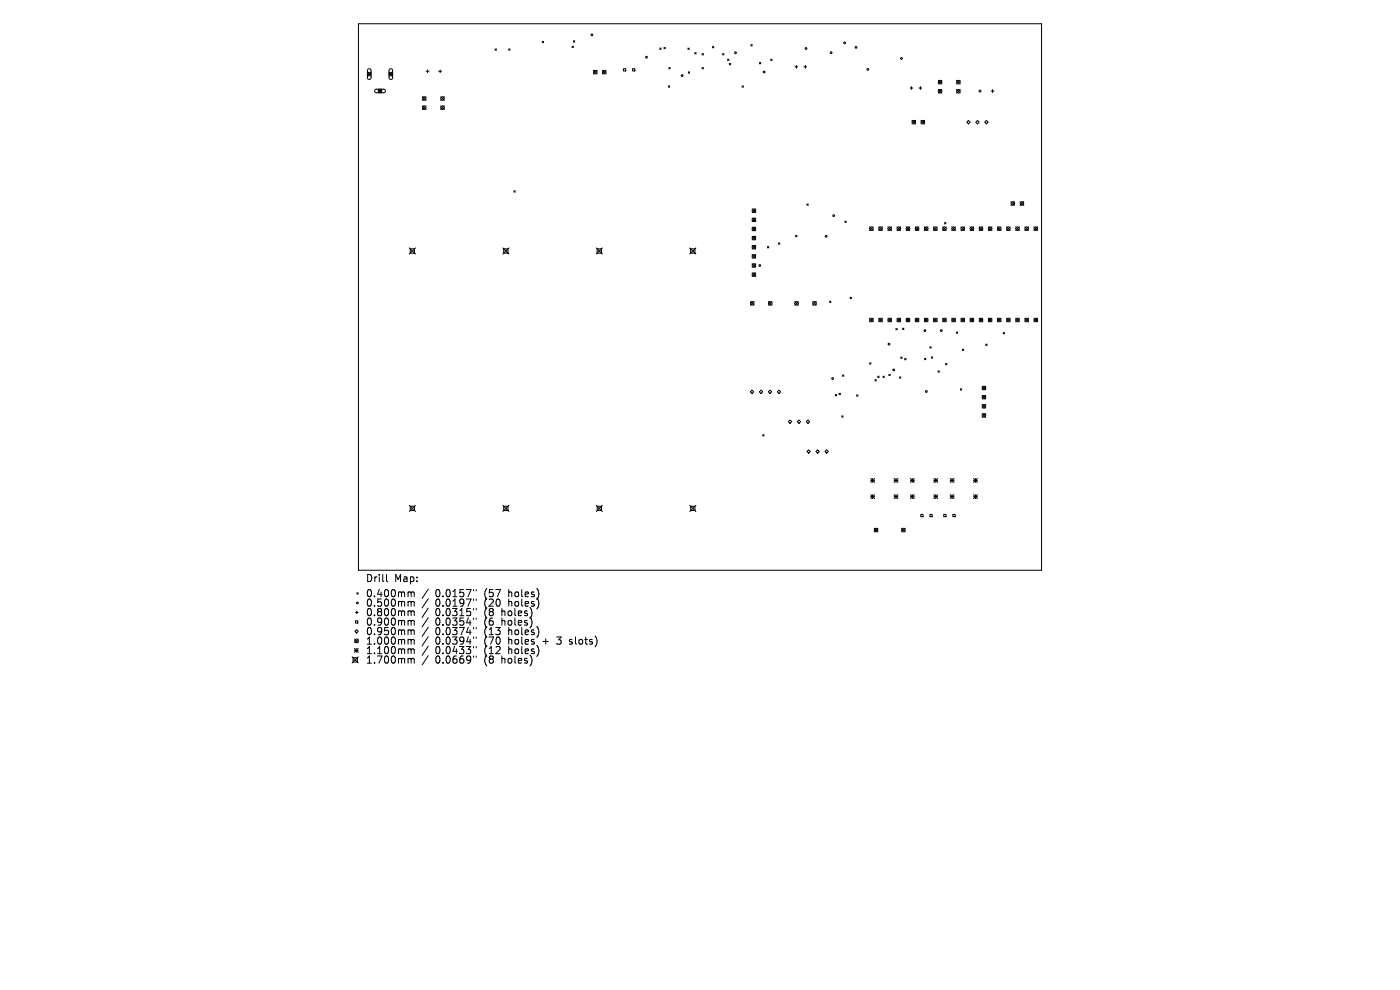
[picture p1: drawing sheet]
<svg xmlns="http://www.w3.org/2000/svg" width="297mm" height="210mm" viewBox="0 0 297 210" stroke-linecap="round" stroke-linejoin="round" font-family="sans-serif">
<defs><g id="words">
<g font-size="2.1">
<text x="77.5" y="123.7">Drill</text>
<text x="83.6" y="123.7">Map:</text>
<text x="77.5" y="126.9">0.400mm</text>
<text x="77.5" y="128.9">0.500mm</text>
<text x="77.5" y="130.9">0.800mm</text>
<text x="92.4" y="126.9">0.0157&quot;</text>
<text x="92.4" y="128.9">0.0197&quot;</text>
<text x="92.4" y="130.9">0.0315&quot;</text>
<text x="102.8" y="126.9">(57</text>
<text x="102.8" y="128.9">(20</text>
<text x="102.8" y="130.9">(8</text>
<text x="106.6" y="130.9">holes)</text>
<text x="108.1" y="126.9">holes)</text>
<text x="108.1" y="128.9">holes)</text>
<text x="77.5" y="132.9">0.900mm</text>
<text x="77.5" y="134.9">0.950mm</text>
<text x="77.5" y="136.9">1.000mm</text>
<text x="92.4" y="132.9">0.0354&quot;</text>
<text x="92.4" y="134.9">0.0374&quot;</text>
<text x="92.4" y="136.9">0.0394&quot;</text>
<text x="102.8" y="132.9">(6</text>
<text x="102.8" y="134.9">(13</text>
<text x="102.8" y="136.9">(70</text>
<text x="106.6" y="132.9">holes)</text>
<text x="108.1" y="134.9">holes)</text>
<text x="108.1" y="136.9">holes</text>
<text x="115.5" y="136.9">+</text>
<text x="118.7" y="136.9">3</text>
<text x="121.5" y="136.9">slots)</text>
<text x="77.5" y="139">1.100mm</text>
<text x="77.5" y="141">1.700mm</text>
<text x="92.4" y="139">0.0433&quot;</text>
<text x="92.4" y="141">0.0669&quot;</text>
<text x="102.8" y="139">(12</text>
<text x="102.8" y="141">(8</text>
<text x="106.6" y="141">holes)</text>
<text x="108.1" y="139">holes)</text>
</g>
</g></defs>
<g fill="none" stroke="#000" stroke-width=".21">
<path d="M76 5h145v116h-145zM78 15.3l.7 .8M78.1 14.7l.4-.1 .2 .3v1.6l-.3 .4-.3-.1-.1-.3zM78.7 15.3l-.7 .8M79.6 19l1.9-.1 .2 .2 .1 .3-.3 .3h-1.7l-.3-.3zM80.2 18.9l.8 .8M81 18.9l-.8 .8M82.5 15.3l.8 .8M82.6 14.7l.4-.1 .3 .3v1.6l-.3 .4-.3-.1-.2-.3zM83.3 15.3l-.8 .8M90.4 15.1h.6M90.7 14.8v.6"/>
<path d="M93.1 15.1h.6M93.4 14.8v.6M105 10.4l.3 .3M105.3 10.4l-.3 .3M107.9 10.4l.3 .3M108.2 10.4l-.3 .3M115 8.8l.3 .3M115.3 8.8l-.3 .3M121.4 9.8l.3 .3M121.6 8.6l.3 .3M121.7 9.8l-.3 .3M121.9 8.6l-.3 .3"/>
<path d="M125.9 14.9l.8 .8M126.7 14.9l-.8 .8M127.8 14.9l.8 .8M128.6 14.9l-.8 .8M132.3 14.6h.4v.5h-.4zM134.2 14.6h.5v.5h-.5zM140 10.2l.3 .3M140.3 10.2l-.3 .3M140.8 10l.4 .3M141.2 10l-.4 .3M141.8 18.2l.3 .3M141.9 14.3l.3 .3"/>
<path d="M142.1 18.2l-.3 .3M142.2 14.3l-.3 .3M145.9 10.2l.3 .3M146 15.2l.3 .3M146.2 10.2l-.3 .3M146.3 15.2l-.3 .3M147.4 11.1l.3 .4M147.7 11.1l-.3 .4M148.9 14.3l.3 .3M148.9 11.4l.3 .3M149.2 14.3l-.3 .3M149.2 11.4l-.3 .3"/>
<path d="M151.1 9.9l.3 .3M151.4 9.9l-.3 .3M153.3 11.4l.3 .3M153.6 11.4l-.3 .3M154.3 12.5l.4 .3M154.7 12.5l-.4 .3M154.7 13.5l.3 .3M155 13.5l-.3 .3M157.4 18.2l.3 .3M157.7 18.2l-.3 .3M159.3 9.5l.3 .3M159.6 9.5l-.3 .3"/>
<path d="M161.1 13.3l.3 .3M161.4 13.3l-.3 .3M163.5 12.5l.3 .3M163.8 12.5l-.3 .3M168.6 14.2h.7M168.9 13.9v.6M170.6 14.2h.6M170.9 13.9v.6M193 18.7h.7M193.4 18.4v.6M195 18.7h.6M195.3 18.4v.6"/>
<path d="M199.1 17l.7 .8M199.1 19l.7 .7M199.8 17l-.7 .8M199.8 19l-.7 .7M202.9 17l.8 .8M202.9 19l.8 .7M203.7 17l-.8 .8M203.7 19l-.8 .7M207.6 19.3h.6M207.9 19v.6M210.3 19.3h.6M210.6 19v.6"/>
<path d="M89.6 20.5l.8 .8M89.6 22.5l.8 .7M90.4 20.5l-.8 .8M90.4 22.5l-.8 .7M93.5 20.5l.8 .8M93.5 22.5l.8 .7M94.3 20.5l-.8 .8M94.3 22.5l-.8 .7M193.5 25.5l.7 .8M194.2 25.5l-.7 .8M195.4 25.5l.7 .8M196.1 25.5l-.7 .8"/>
<path d="M205.5 25.6l.3 .3-.3 .4-.4-.4zM207.4 25.6l.3 .3-.3 .4-.4-.4zM208.9 25.9l.4-.3 .3 .3-.3 .4zM86.8 52.6l1.3 1.3M87 52.8h.9v.9h-.9zM88.1 52.6l-1.3 1.3M106.7 52.6l1.3 1.3M106.9 52.8h.9v.9h-.9zM108 52.6l-1.3 1.3M109 40.5l.3 .3M109.3 40.5l-.3 .3M126.5 52.6l1.3 1.3"/>
<path d="M126.7 52.8h.9v.9h-.9zM127.8 52.6l-1.3 1.3M146.3 52.6l1.3 1.3M146.5 52.8h.9v.9h-.9zM147.6 52.6l-1.3 1.3M159.6 52.1l.7 .7M159.6 44.3l.7 .8M159.6 46.3l.7 .7M159.6 48.2l.7 .8M159.6 50.1l.7 .8M159.6 54l.7 .8M159.6 55.9l.7 .8"/>
<path d="M159.6 57.9l.7 .7M160.3 44.3l-.7 .8M160.3 46.3l-.7 .7M160.3 48.2l-.7 .8M160.3 50.1l-.7 .8M160.3 52.1l-.7 .7M160.3 54l-.7 .8M160.3 55.9l-.7 .8M160.3 57.9l-.7 .7M162.8 52.3l.3 .3M163.1 52.3l-.3 .3M165.1 51.5l.3 .3"/>
<path d="M165.4 51.5l-.3 .3M168.8 49.9l.3 .3M169.1 49.9l-.3 .3M171.2 43.3l.3 .3M171.5 43.3l-.3 .3M179.2 46.9l.3 .3M179.5 46.9l-.3 .3M184.5 48.1l.7 .8M185.2 48.1l-.7 .8M186.4 48.1l.8 .8M187.2 48.1l-.8 .8M188.4 48.1l.7 .8"/>
<path d="M189.1 48.1l-.7 .8M190.3 48.1l.8 .8M191.1 48.1l-.8 .8M192.2 48.1l.8 .8M193 48.1l-.8 .8M194.2 48.1l.7 .8M194.9 48.1l-.7 .8M196.1 48.1l.8 .8M196.9 48.1l-.8 .8M198 48.1l.8 .8M198.8 48.1l-.8 .8M200 48.1l.7 .8"/>
<path d="M200.4 47.2l.3 .3M200.7 47.2l-.3 .3M200.7 48.1l-.7 .8M201.9 48.1l.8 .8M202.7 48.1l-.8 .8M203.9 48.1l.7 .8M204.6 48.1l-.7 .8M205.8 48.1l.8 .8M206.6 48.1l-.8 .8M207.7 48.1l.8 .8M208.5 48.1l-.8 .8M209.7 48.1l.7 .8"/>
<path d="M210.4 48.1l-.7 .8M211.6 48.1l.8 .8M212.4 48.1l-.8 .8M213.5 48.1l.8 .8M214.3 48.1l-.8 .8M214.5 42.8l.7 .8M215.2 42.8l-.7 .8M215.5 48.1l.7 .8M216.2 48.1l-.7 .8M216.4 42.8l.8 .8M217.2 42.8l-.8 .8M217.4 48.1l.8 .8"/>
<path d="M218.2 48.1l-.8 .8M219.4 48.1l.7 .8M220.1 48.1l-.7 .8M159.2 64l.8 .7M160 64l-.8 .7M163 64l.8 .7M163.8 64l-.8 .7M168.6 64l.8 .7M169.4 64l-.8 .7M172.4 64l.8 .7M173.2 64l-.8 .7M176 63.9l.3 .3"/>
<path d="M176.3 63.9l-.3 .3M178.7 79.5l.3 .3M179 79.5l-.3 .3M180.3 63.1l.3 .3M180.6 63.1l-.3 .3M184.5 76.9l.3 .3M184.5 67.5l.7 .8M184.8 76.9l-.3 .3M185.2 67.5l-.7 .8M186.2 79.8l.3 .3M186.4 67.5l.8 .8M186.5 79.8l-.3 .3"/>
<path d="M187.2 67.5l-.8 .8M187.3 79.8l.3 .3M187.6 79.8l-.3 .3M188.4 67.5l.7 .8M188.6 79.4l.3 .3M188.9 79.4l-.3 .3M189.1 67.5l-.7 .8M190.1 69.7l.3 .3M190.3 67.5l.8 .8M190.4 69.7l-.3 .3M190.8 79.9l.3 .3M191.1 67.5l-.8 .8"/>
<path d="M191.1 75.7l.3 .3M191.1 79.9l-.3 .3M191.4 75.7l-.3 .3M191.5 69.6l.3 .3M191.8 69.6l-.3 .3M191.9 76l.3 .3M192.2 76l-.3 .3M192.2 67.5l.8 .8M193 67.5l-.8 .8M194.2 67.5l.7 .8M194.9 67.5l-.7 .8M196.1 67.5l.8 .8"/>
<path d="M196.1 76l.3 .3M196.4 76l-.3 .3M196.9 67.5l-.8 .8M197.3 73.5l.3 .3M197.6 73.5l-.3 .3M197.6 75.7l.3 .3M197.9 75.7l-.3 .3M198 67.5l.8 .8M198.8 67.5l-.8 .8M199 78.7l.3 .3M199.3 78.7l-.3 .3M200 67.5l.7 .8"/>
<path d="M200.6 77.1l.3 .3M200.7 67.5l-.7 .8M200.9 77.1l-.3 .3M201.9 67.5l.8 .8M202.7 67.5l-.8 .8M202.9 70.4l.3 .3M203.2 70.4l-.3 .3M203.9 67.5l.7 .8M204.2 74l.3 .3M204.5 74l-.3 .3M204.6 67.5l-.7 .8M205.8 67.5l.8 .8"/>
<path d="M206.6 67.5l-.8 .8M207.7 67.5l.8 .8M208.5 67.5l-.8 .8M209.1 73l.3 .3M209.4 73l-.3 .3M209.7 67.5l.7 .8M210.4 67.5l-.7 .8M211.6 67.5l.8 .8M212.4 67.5l-.8 .8M212.8 70.5l.3 .3M213.1 70.5l-.3 .3M213.5 67.5l.8 .8"/>
<path d="M214.3 67.5l-.8 .8M215.5 67.5l.7 .8M216.2 67.5l-.7 .8M217.4 67.5l.8 .8M218.2 67.5l-.8 .8M219.4 67.5l.7 .8M220.1 67.5l-.7 .8M159.2 83.1l.3-.3 .4 .3-.4 .4zM161.1 83.1l.3-.3 .4 .3-.4 .4zM161.8 92.2l.3 .3M162.1 92.2l-.3 .3M163.4 82.8l.3 .3-.3 .4-.4-.4z"/>
<path d="M164.9 83.1l.4-.3 .3 .3-.3 .4zM167.2 89.4l.4-.3 .4 .3-.4 .4zM169.1 89.4l.4-.3 .4 .3-.4 .4zM171 89.4l.4-.3 .4 .3-.4 .4zM171.2 95.8l.4-.4 .3 .4-.3 .3zM173.5 95.4l.3 .4-.3 .3-.4-.3zM175.4 95.4l.3 .4-.3 .3-.4-.3zM177.2 83.7l.3 .3M177.5 83.7l-.3 .3M178 83.4l.3 .3M178.3 83.4l-.3 .3M178.6 88.2l.3 .3"/>
<path d="M178.9 88.2l-.3 .3M181.7 83.8l.3 .3M182 83.8l-.3 .3M185.6 80.5l.3 .3M185.9 80.5l-.3 .3M203.7 82.5l.3 .3M204 82.5l-.3 .3M208.4 81.9l.7 .8M208.4 83.9l.7 .7M208.4 85.8l.7 .8M208.4 87.7l.7 .8M209.1 81.9l-.7 .8"/>
<path d="M209.1 83.9l-.7 .7M209.1 85.8l-.7 .8M209.1 87.7l-.7 .8M86.8 107.2l1.3 1.3M87 107.4h.9v.9h-.9zM88.1 107.2l-1.3 1.3M106.7 107.2l1.3 1.3M106.9 107.4h.9v.9h-.9zM108 107.2l-1.3 1.3M126.5 107.2l1.3 1.3M126.7 107.4h.9v.9h-.9zM127.8 107.2l-1.3 1.3"/>
<path d="M146.3 107.2l1.3 1.3M146.5 107.4h.9v.9h-.9zM147.6 107.2l-1.3 1.3M184.7 101.5l.8 .8M184.7 101.9h.8M184.7 104.9l.8 .9M184.7 105.4h.8M185.1 101.5v.8M185.1 104.9v.9M185.5 112.1l.7 .7M185.5 101.5l-.8 .8M185.5 104.9l-.8 .9"/>
<path d="M186.2 112.1l-.7 .7M189.7 101.9h.8M189.7 105.4h.8M189.7 101.5l.8 .8M189.7 104.9l.8 .9M190.1 101.5v.8M190.1 104.9v.9M190.5 101.5l-.8 .8M190.5 104.9l-.8 .9M191.3 112.1l.7 .7M192 112.1l-.7 .7M193.1 101.9h.9"/>
<path d="M193.1 105.4h.9M193.1 104.9l.9 .9M193.1 101.5l.9 .8M193.6 101.5v.8M193.6 104.9v.9M194 101.5l-.9 .8M194 104.9l-.9 .9M195.3 109.1h.5v.5h-.5zM197.3 109.1h.5v.5h-.5zM198.1 101.9h.8M198.1 105.4h.8M198.1 101.5l.8 .8"/>
<path d="M198.1 104.9l.8 .9M198.5 101.5v.8M198.5 104.9v.9M198.9 101.5l-.8 .8M198.9 104.9l-.8 .9M200.2 109.1h.5v.5h-.5zM201.6 101.9h.8M201.6 105.4h.8M201.6 101.5l.8 .8M201.6 104.9l.8 .9M202 101.5v.8M202 104.9v.9"/>
<path d="M202.1 109.1h.5v.5h-.5zM202.4 101.5l-.8 .8M202.4 104.9l-.8 .9M206.5 101.9h.9M206.5 105.4h.9M206.5 101.5l.9 .8M206.5 104.9l.9 .9M206.9 101.5v.8M206.9 104.9v.9M207.4 101.5l-.9 .8M207.4 104.9l-.9 .9M74.7 139.3l1.3 1.3"/>
<path d="M74.9 139.5h.9v.9h-.9zM75.2 137.5l.8 .9M75.2 138h.8M75.2 135.6l.8 .7M75.3 133.9l.3-.3 .4 .3-.4 .4zM75.4 129.9h.6M75.4 131.7h.5v.5h-.5zM75.6 137.5v.9M75.7 125.7l.3 .3M75.7 129.6v.6M76 125.7l-.3 .3M76 135.6l-.8 .7"/>
<path d="M76 137.5l-.8 .9M76 139.3l-1.3 1.3M82 121.9v1.3l.2 .2M86.8 125.6l.4 .2M86.8 127.6l.4 .2M86.8 129.6l.4 .2M86.8 131.6l.4 .2M86.8 133.6l.4 .2M86.8 135.6l.4 .3M86.8 137.6l.4 .3M86.8 139.7l.4 .2M87.2 125.8l.2-.2h.4l.1 1"/>
<path d="M87.2 125.8v.8M87.2 127.8v.8M87.2 129.8v.8M87.2 131.8v.8M87.2 133.8v.8M87.2 135.9v.8M87.2 137.9v.8M87.2 139.9v.8M87.2 127.8l.2-.2 .4 .1 .1 .9M87.2 129.8l.2-.2 .4 .1 .1 .9M87.2 131.8l.2-.2 .4 .1 .1 .9M87.2 133.8l.2-.2 .4 .1 .1 .9"/>
<path d="M87.2 135.9l.2-.3 .4 .1 .1 1M87.2 137.9l.2-.3 .4 .1 .1 1M87.2 139.9l.2-.2h.4l.1 1M90.9 125l-1.4 1.9M90.9 127l-1.4 2M90.9 129l-1.4 2M90.9 131l-1.4 2M90.9 133l-1.4 2M90.9 135.1l-1.4 1.9M90.9 137.1l-1.4 1.9M90.9 139.1l-1.4 1.9M100.4 125.1v.2"/>
<path d="M100.4 127.1v.3M100.4 129.1v.3M100.4 131.1v.3M100.4 133.1v.3M100.4 135.1v.3M100.4 137.1v.3M100.4 139.2v.2M101 125.1v.2M101 127.1v.3M101 129.1v.3M101 131.1v.3M101 133.1v.3"/>
<path d="M101 135.1v.3M101 137.1v.3M101 139.2v.2M120.8 136.6l.1 .1M120.9 135.7v.4"/>
<circle cx="78.3" cy="15.7" r=".38"/>
<circle cx="80.6" cy="19.3" r=".38"/>
<circle cx="82.9" cy="15.7" r=".38"/>
<circle cx="125.6" cy="7.4" r=".19"/>
<circle cx="126.3" cy="15.3" r=".38"/>
<circle cx="128.2" cy="15.3" r=".38"/>
<circle cx="137.1" cy="12.1" r=".19"/>
<circle cx="144.7" cy="16" r=".19"/>
<circle cx="156" cy="11.2" r=".19"/>
<circle cx="162.1" cy="15.3" r=".19"/>
<circle cx="171" cy="10.3" r=".19"/>
<circle cx="176.3" cy="11.2" r=".19"/>
<circle cx="179.2" cy="9.1" r=".19"/>
<circle cx="181.6" cy="10" r=".19"/>
<circle cx="184.1" cy="14.7" r=".19"/>
<circle cx="191.2" cy="12.4" r=".19"/>
<circle cx="199.4" cy="17.4" r=".38"/>
<circle cx="199.4" cy="19.4" r=".38"/>
<circle cx="203.3" cy="17.4" r=".38"/>
<circle cx="203.3" cy="19.4" r=".38"/>
<circle cx="90" cy="22.8" r=".38"/>
<circle cx="90" cy="20.9" r=".38"/>
<circle cx="93.9" cy="22.8" r=".38"/>
<circle cx="93.9" cy="20.9" r=".38"/>
<circle cx="193.9" cy="25.9" r=".38"/>
<circle cx="195.8" cy="25.9" r=".38"/>
<circle cx="159.9" cy="48.6" r=".38"/>
<circle cx="159.9" cy="50.5" r=".38"/>
<circle cx="159.9" cy="46.6" r=".38"/>
<circle cx="159.9" cy="52.4" r=".38"/>
<circle cx="159.9" cy="54.4" r=".38"/>
<circle cx="159.9" cy="56.3" r=".38"/>
<circle cx="159.9" cy="58.3" r=".38"/>
<circle cx="159.9" cy="44.7" r=".38"/>
<circle cx="161.2" cy="56.3" r=".19"/>
<circle cx="175.3" cy="50.1" r=".19"/>
<circle cx="176.9" cy="45.7" r=".19"/>
<circle cx="184.9" cy="48.5" r=".38"/>
<circle cx="186.8" cy="48.5" r=".38"/>
<circle cx="188.7" cy="48.5" r=".38"/>
<circle cx="190.7" cy="48.5" r=".38"/>
<circle cx="192.6" cy="48.5" r=".38"/>
<circle cx="194.6" cy="48.5" r=".38"/>
<circle cx="196.5" cy="48.5" r=".38"/>
<circle cx="198.4" cy="48.5" r=".38"/>
<circle cx="200.4" cy="48.5" r=".38"/>
<circle cx="202.3" cy="48.5" r=".38"/>
<circle cx="204.2" cy="48.5" r=".38"/>
<circle cx="206.2" cy="48.5" r=".38"/>
<circle cx="208.1" cy="48.5" r=".38"/>
<circle cx="210" cy="48.5" r=".38"/>
<circle cx="212" cy="48.5" r=".38"/>
<circle cx="213.9" cy="48.5" r=".38"/>
<circle cx="214.9" cy="43.2" r=".38"/>
<circle cx="215.9" cy="48.5" r=".38"/>
<circle cx="216.8" cy="43.2" r=".38"/>
<circle cx="217.8" cy="48.5" r=".38"/>
<circle cx="219.7" cy="48.5" r=".38"/>
<circle cx="159.6" cy="64.4" r=".38"/>
<circle cx="163.4" cy="64.4" r=".38"/>
<circle cx="169" cy="64.4" r=".38"/>
<circle cx="172.8" cy="64.4" r=".38"/>
<circle cx="184.9" cy="67.9" r=".38"/>
<circle cx="186.8" cy="67.9" r=".38"/>
<circle cx="188.6" cy="73" r=".19"/>
<circle cx="188.7" cy="67.9" r=".38"/>
<circle cx="189.6" cy="78.5" r=".19"/>
<circle cx="190.7" cy="67.9" r=".38"/>
<circle cx="192.6" cy="67.9" r=".38"/>
<circle cx="194.6" cy="67.9" r=".38"/>
<circle cx="196.2" cy="70.1" r=".19"/>
<circle cx="196.5" cy="67.9" r=".38"/>
<circle cx="198.4" cy="67.9" r=".38"/>
<circle cx="199.7" cy="70.1" r=".19"/>
<circle cx="200.4" cy="67.9" r=".38"/>
<circle cx="202.3" cy="67.9" r=".38"/>
<circle cx="204.2" cy="67.9" r=".38"/>
<circle cx="206.2" cy="67.9" r=".38"/>
<circle cx="208.1" cy="67.9" r=".38"/>
<circle cx="210" cy="67.9" r=".38"/>
<circle cx="212" cy="67.9" r=".38"/>
<circle cx="213.9" cy="67.9" r=".38"/>
<circle cx="215.9" cy="67.9" r=".38"/>
<circle cx="217.8" cy="67.9" r=".38"/>
<circle cx="219.7" cy="67.9" r=".38"/>
<circle cx="176.6" cy="80.3" r=".19"/>
<circle cx="196.5" cy="83" r=".19"/>
<circle cx="208.7" cy="86.2" r=".38"/>
<circle cx="208.7" cy="84.3" r=".38"/>
<circle cx="208.7" cy="88.1" r=".38"/>
<circle cx="208.7" cy="82.3" r=".38"/>
<circle cx="185.9" cy="112.4" r=".38"/>
<circle cx="191.6" cy="112.4" r=".38"/>
<circle cx="75.6" cy="136" r=".38"/>
<circle cx="75.8" cy="127.9" r=".19"/>
</g>
<use href="#words"/>
</svg>
